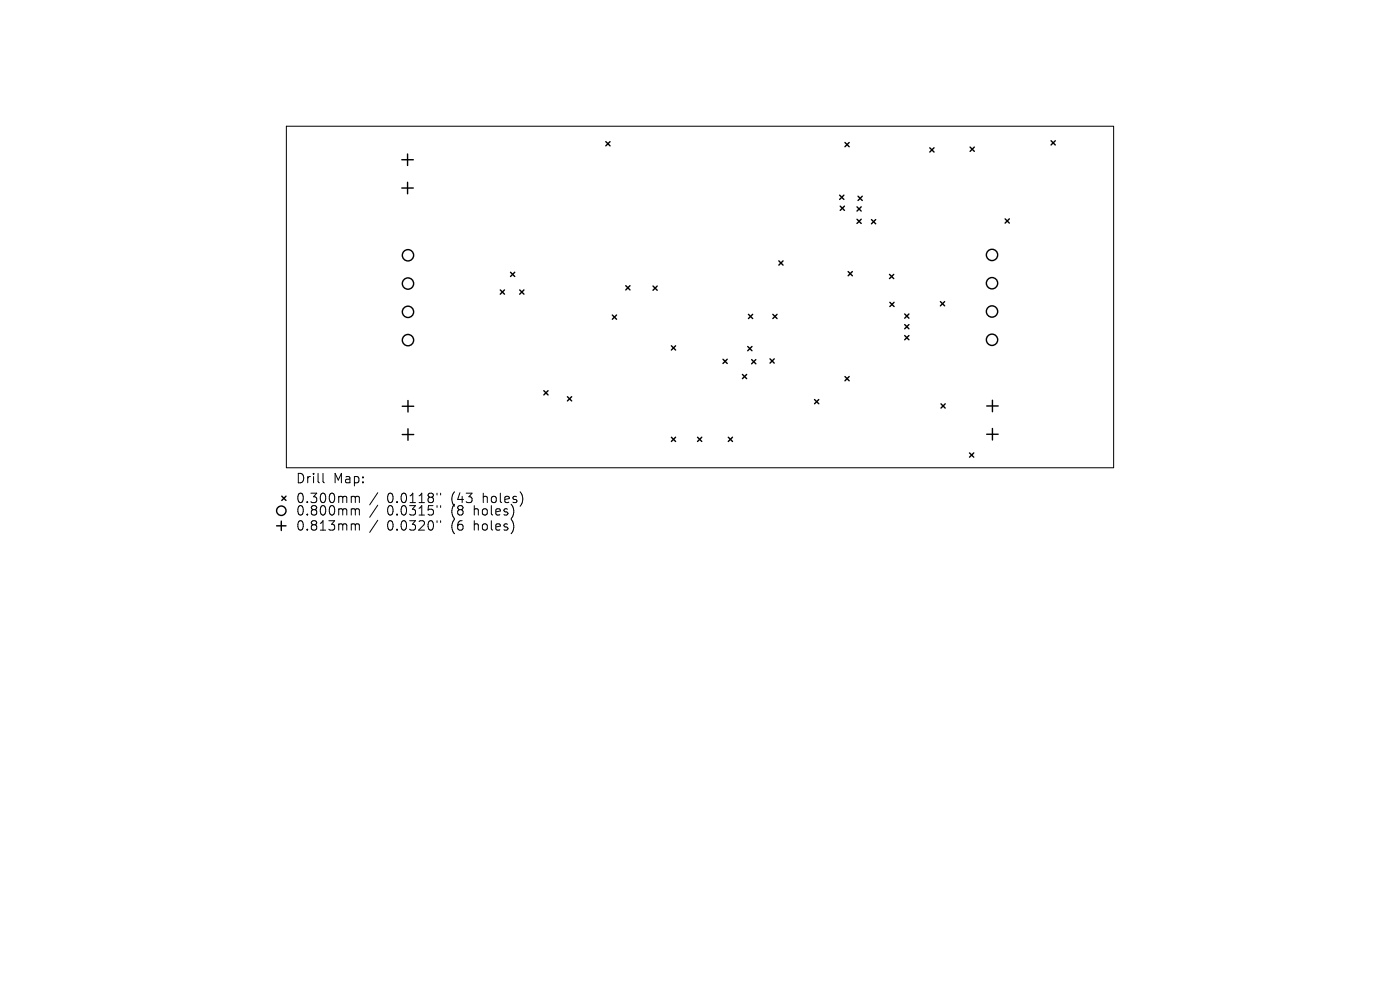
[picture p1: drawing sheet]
<svg xmlns="http://www.w3.org/2000/svg" width="297mm" height="210mm" viewBox="0 0 297 210" stroke-linecap="round" stroke-linejoin="round" font-family="sans-serif">
<defs><g id="words">
<g font-size="2.8">
<text x="62.7" y="102.8">Drill</text>
<text x="62.7" y="107">0.300mm</text>
<text x="70.7" y="102.8">Map:</text>
<text x="82.1" y="107">0.0118&quot;</text>
<text x="95.8" y="107">(43</text>
<text x="102.7" y="107">holes)</text>
<text x="62.7" y="109.6">0.800mm</text>
<text x="62.7" y="112.8">0.813mm</text>
<text x="82.1" y="109.6">0.0315&quot;</text>
<text x="82.1" y="112.8">0.0320&quot;</text>
<text x="95.8" y="109.6">(8</text>
<text x="95.8" y="112.8">(6</text>
<text x="100.8" y="109.6">holes)</text>
<text x="100.8" y="112.8">holes)</text>
</g>
</g></defs>
<g fill="none" stroke="#000" stroke-width=".21">
<path d="M60.8 26.8h175.5v72.4h-175.5zM68.5 100.4v1.7l.3 .3M74.8 105.3h.3l.3 .3M74.8 107.9h.3l.3 .3M74.8 111.1h.3l.3 .3M75.4 105.6l.3-.3 .4 .1 .1 1.2M75.4 105.6v1M75.4 108.2v1.1M75.4 111.4v1.1M75.4 108.2l.3-.3 .4 .1 .1 1.3M75.4 111.4l.3-.3 .4 .1 .1 1.3M80.1 104.5l-1.7 2.6"/>
<path d="M80.1 107.2l-1.7 2.5M80.1 110.4l-1.7 2.5M92.7 104.6v.4M92.7 107.3v.3M92.7 110.5v.3M93.5 104.6v.4M93.5 107.3v.3M93.5 110.5v.3"/>
</g>
<g fill="none" stroke="#000" stroke-width=".3">
<path d="M85.2 33.9h2.5M85.2 39.9h2.5M86.5 32.7v2.4M86.5 38.7v2.4M128.5 30l.9 .9M129.4 30l-.9 .9M179.3 30.2l.9 .9M180.2 30.2l-.9 .9M197.3 31.4l.9 .9M198.2 31.4l-.9 .9M205.8 31.2l.9 .9M206.7 31.2l-.9 .9"/>
<path d="M223 29.9l.9 .9M223.9 29.9l-.9 .9M108.3 57.8l.9 .9M109.2 57.8l-.9 .9M165.2 55.3l.9 .9M166.1 55.3l-.9 .9M178.1 41.4l.9 .9M178.2 43.7l.9 .9M179 41.4l-.9 .9M179.1 43.7l-.9 .9M179.9 57.6l.9 .9M180.8 57.6l-.9 .9"/>
<path d="M181.8 43.9l.9 .9M181.8 46.5l.9 .9M182 41.6l.9 .9M182.7 43.9l-.9 .9M182.7 46.5l-.9 .9M182.9 41.6l-.9 .9M184.9 46.6l.9 .9M185.8 46.6l-.9 .9M188.7 58.2l.9 .9M189.6 58.2l-.9 .9M213.2 46.4l.9 .9M214.1 46.4l-.9 .9"/>
<path d="M106.1 61.5l.9 .9M107 61.5l-.9 .9M110.3 61.5l.9 .9M111.2 61.5l-.9 .9M129.9 66.8l.9 .9M130.8 66.8l-.9 .9M132.8 60.6l.9 .9M133.7 60.6l-.9 .9M138.5 60.7l.9 .9M139.4 60.7l-.9 .9M142.4 73.4l.9 .9M143.3 73.4l-.9 .9"/>
<path d="M153.4 76.2l.9 .9M154.3 76.2l-.9 .9M157.5 79.4l.9 .9M158.4 79.4l-.9 .9M158.6 73.5l.9 .9M158.8 66.7l.9 .9M159.5 76.3l.9 .9M159.5 73.5l-.9 .9M159.7 66.7l-.9 .9M160.4 76.3l-.9 .9M163.4 76.1l.9 .9M164 66.7l.9 .9"/>
<path d="M164.3 76.1l-.9 .9M164.9 66.7l-.9 .9M179.3 79.9l.9 .9M180.2 79.9l-.9 .9M188.8 64.1l.9 .9M189.7 64.1l-.9 .9M191.9 66.6l.9 .9M191.9 68.9l.9 .9M191.9 71.2l.9 .9M192.8 66.6l-.9 .9M192.8 68.9l-.9 .9M192.8 71.2l-.9 .9"/>
<path d="M199.5 64l.9 .9M200.4 64l-.9 .9M85.3 86.2h2.5M85.3 92.2h2.5M86.6 85v2.4M86.6 91v2.4M115.4 82.9l.9 .9M116.3 82.9l-.9 .9M120.4 84.2l.9 .9M121.3 84.2l-.9 .9M142.4 92.7l.9 .9M143.3 92.7l-.9 .9"/>
<path d="M148 92.7l.9 .9M148.9 92.7l-.9 .9M154.5 92.7l.9 .9M155.4 92.7l-.9 .9M172.8 84.8l.9 .9M173.7 84.8l-.9 .9M199.6 85.7l.9 .9M200.5 85.7l-.9 .9M205.7 96.1l.9 .9M206.6 96.1l-.9 .9M209.3 86.1h2.5M209.3 92.1h2.5"/>
<path d="M210.5 84.9v2.4M210.5 90.9v2.4M58.7 111.5h2M59.7 110.5v2M59.8 105.3l.9 .9M60.7 105.3l-.9 .9"/>
<circle cx="86.6" cy="54.2" r="1.2"/>
<circle cx="210.5" cy="54.1" r="1.2"/>
<circle cx="86.6" cy="60.2" r="1.2"/>
<circle cx="86.6" cy="72.2" r="1.2"/>
<circle cx="86.6" cy="66.2" r="1.2"/>
<circle cx="210.5" cy="60.1" r="1.2"/>
<circle cx="210.5" cy="72.1" r="1.2"/>
<circle cx="210.5" cy="66.1" r="1.2"/>
<circle cx="59.7" cy="108.3" r="1"/>
</g>
<use href="#words"/>
</svg>
